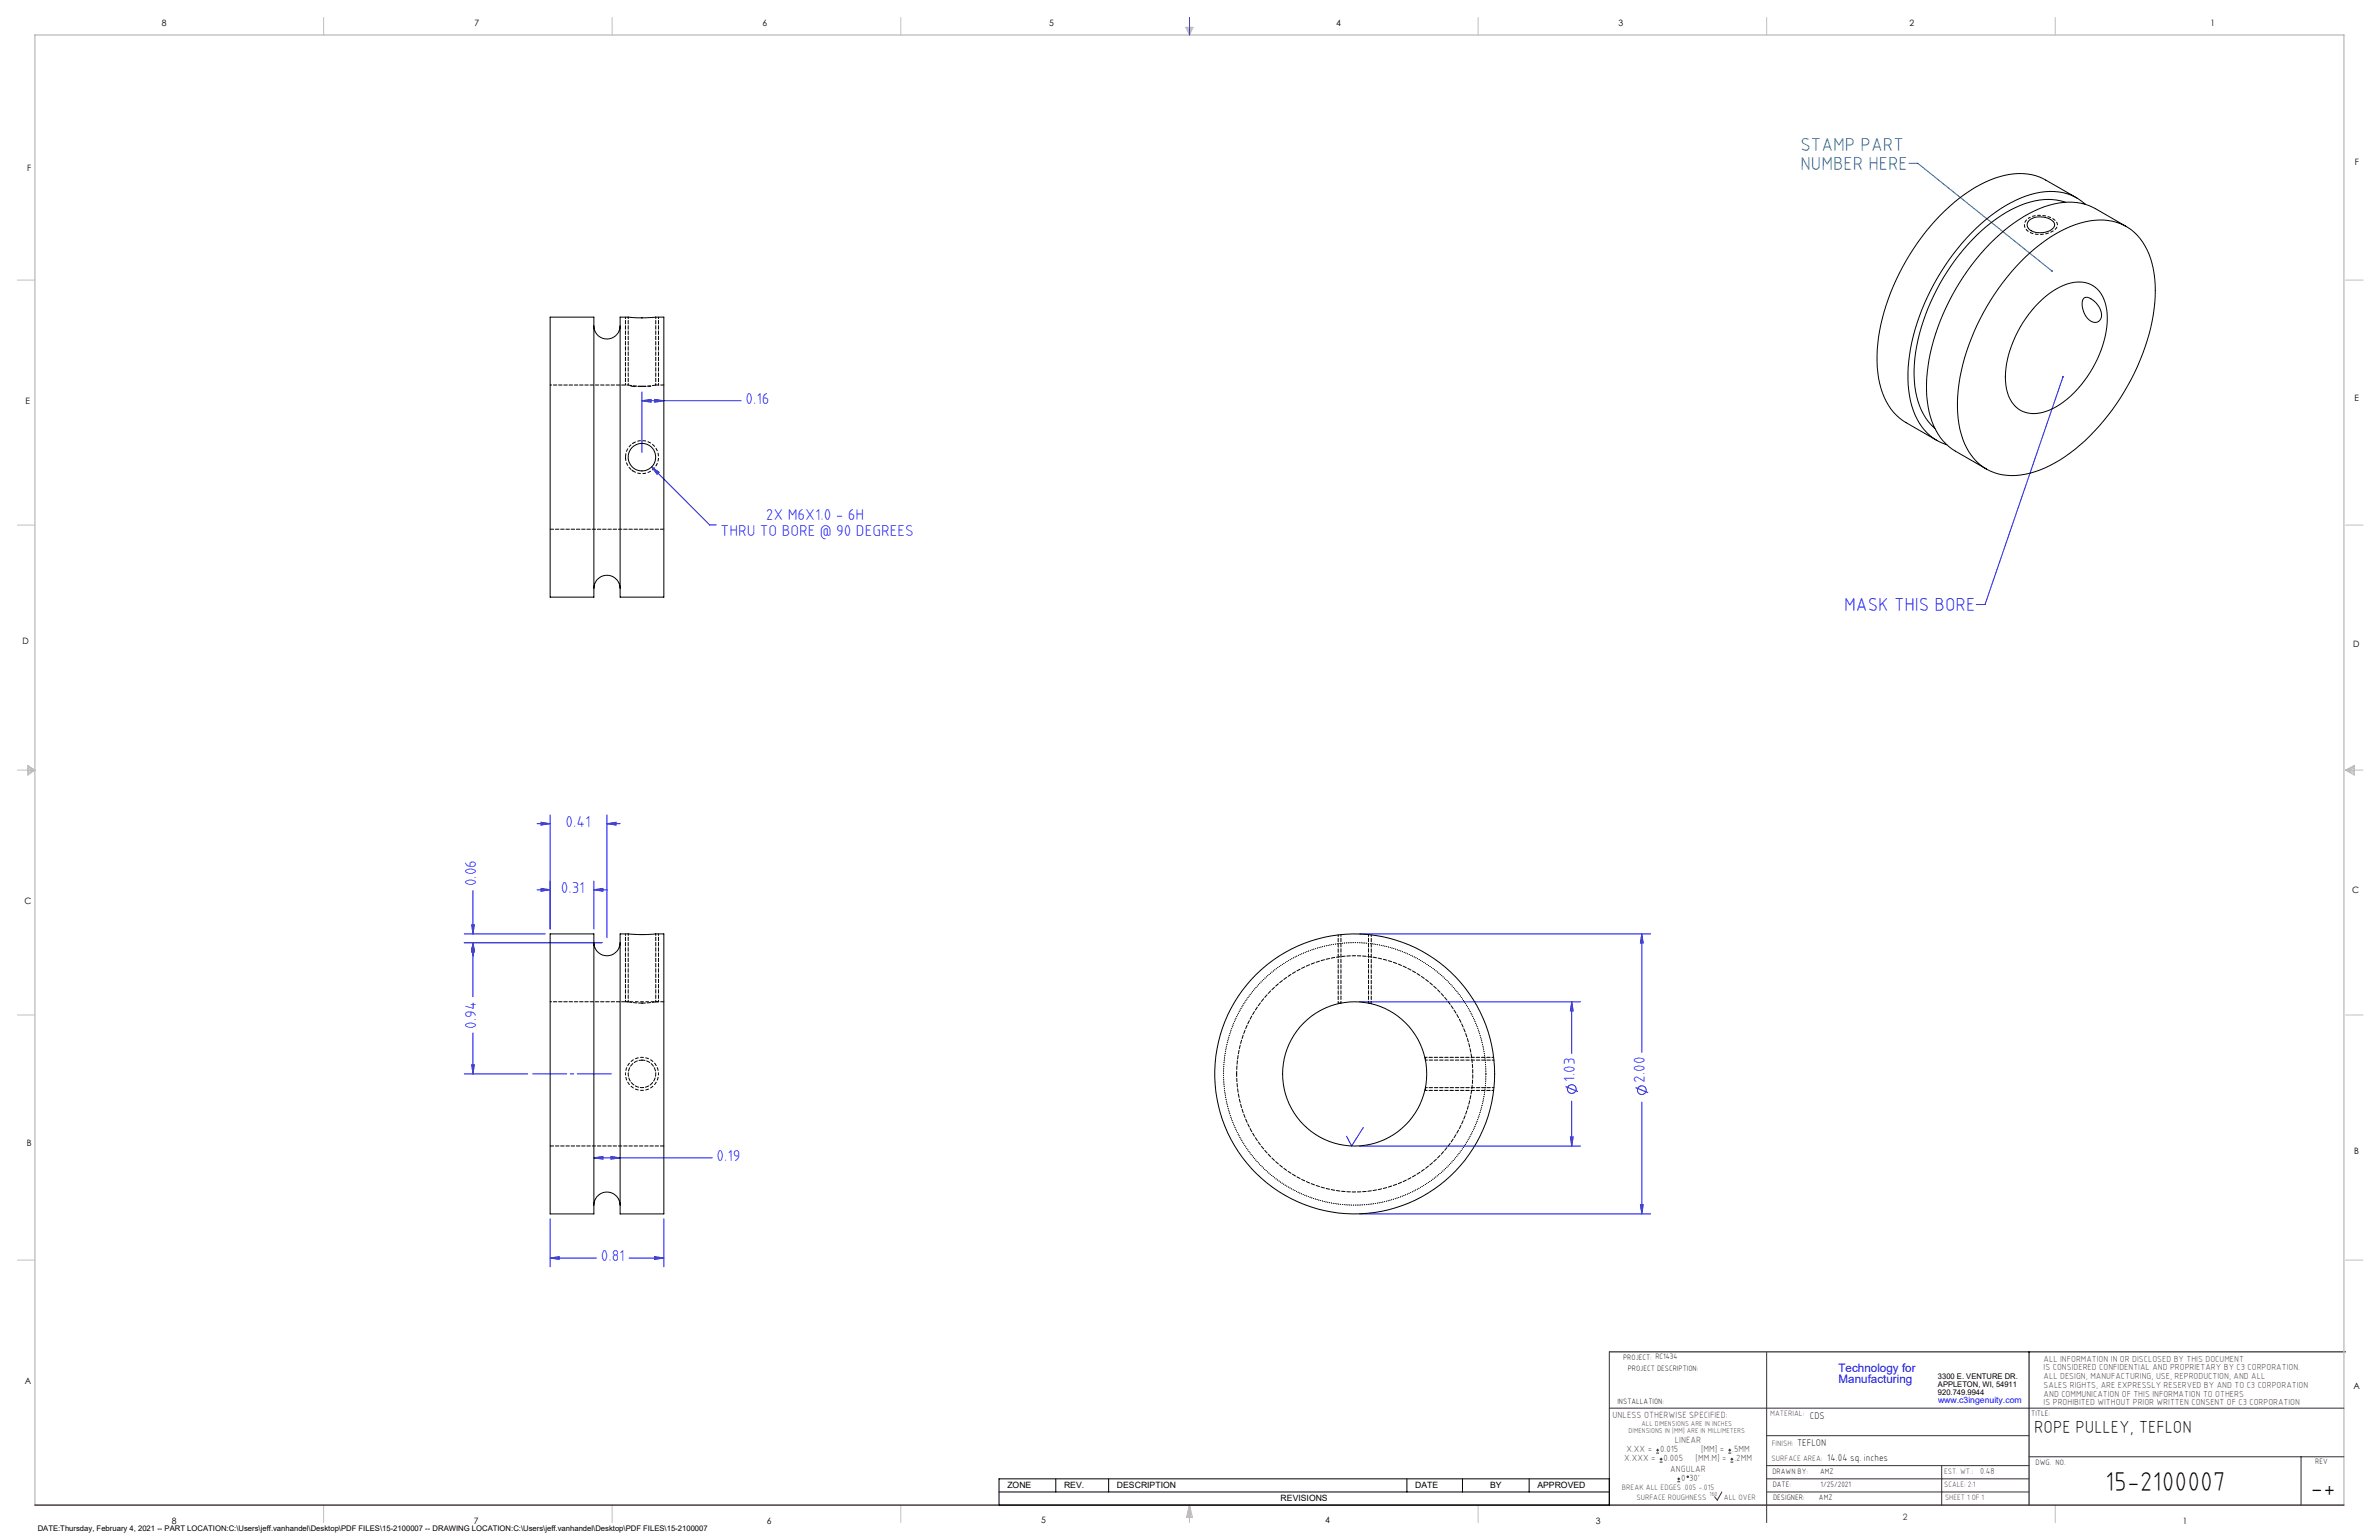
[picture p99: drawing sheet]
<svg xmlns="http://www.w3.org/2000/svg" width="864mm" height="559mm" viewBox="0 0 864 559" stroke-linecap="round" stroke-linejoin="round" font-family="sans-serif">
<defs><g id="words">
<g font-size="9.9">
<text x="764.2" y="541.1">15-2100007</text>
<text x="838.7" y="543.2">-+</text>
</g>
<g font-size="6.8" fill="#008080">
<text x="653.6" y="54.8">STAMP PART</text>
<text x="653.6" y="61.6">NUMBER HERE</text>
</g>
<text font-size="6.8" fill="#00f" x="669.5" y="221.6">MASK THIS BORE</text>
<text font-size="6.3" x="738.4" y="519.9">ROPE PULLEY, TEFLON</text>
<g font-size="5.7" fill="#00f">
<text x="270.6" y="146.5">0.16</text>
<text x="278" y="188.7">2X M6X1.0 - 6H</text>
<text x="261.6" y="194.4">THRU TO BORE @ 90 DEGREES</text>
<text x="205.3" y="300">0.41</text>
<text x="172.8" y="321.6" transform="rotate(-90 172.8 321.6)">0.06</text>
<text x="203.6" y="324">0.31</text>
<text x="172.8" y="373.2" transform="rotate(-90 172.8 373.2)">0.94</text>
<text x="571.7" y="392.5" transform="rotate(-90 571.7 392.5)">1.03</text>
<text x="597.1" y="392.9" transform="rotate(-90 597.1 392.9)">2.00</text>
<text x="260.1" y="421.2">0.19</text>
<text x="218.1" y="457.6">0.81</text>
</g>
<g font-size="4.2" fill="#00f">
<text x="667.4" y="497.7">Technology for</text>
<text x="667.4" y="502">Manufacturing</text>
</g>
<g font-size="3.5">
<text x="657" y="514.9">CDS</text>
<text x="652.4" y="524.7">TEFLON</text>
<text x="663.3" y="530.1">14.04 sq. inches</text>
</g>
<g font-size="3.3" fill="#382c30">
<text x="585.4" y="514.4">UNLESS OTHERWISE SPECIFIED:</text>
<text x="590.4" y="526.8">X.XX =</text>
<text x="602.6" y="526.8">0.015</text>
<text x="608" y="523.6">LINEAR</text>
<text x="617.5" y="526.8">[MM] =</text>
<text x="628.8" y="526.8">.5MM</text>
<text x="589.6" y="530.1">X.XXX =</text>
<text x="603.9" y="530.1">0.005</text>
<text x="606.3" y="534">ANGULAR</text>
<text x="615.5" y="530.1">[MM.M] =</text>
<text x="629.6" y="530.1">.2MM</text>
<text x="610.3" y="537.3">0</text>
<text x="613.2" y="537.3">30'</text>
</g>
<g font-size="3.2">
<text x="58.8" y="9.6">8</text>
<text x="172.3" y="9.5">7</text>
<text x="276.8" y="9.5">6</text>
<text x="380.9" y="9.6">5</text>
<text x="485" y="9.5">4</text>
<text x="587.5" y="9.5">3</text>
<text x="693.1" y="9.5">2</text>
<text x="802.4" y="9.5">1</text>
<text x="854.9" y="59.8">F</text>
<text x="9.9" y="62">F</text>
<text x="9.3" y="146.5">E</text>
<text x="854.7" y="145.5">E</text>
<text x="8.2" y="233.6">D</text>
<text x="854.3" y="234.9">D</text>
<text x="8.9" y="328.1">C</text>
<text x="853.9" y="324.1">C</text>
<text x="9.7" y="415.8">B</text>
<text x="854.6" y="418.6">B</text>
<text x="9" y="502">A</text>
<text x="854.3" y="503.9">A</text>
<text x="62.3" y="552.9">8</text>
<text x="172" y="552.9">7</text>
<text x="278.3" y="552.9">6</text>
<text x="377.9" y="552.8">5</text>
<text x="481" y="552.8">4</text>
<text x="579.3" y="552.8">3</text>
<text x="792.4" y="552.8">1</text>
</g>
<g font-size="3.2" fill="#382c30">
<text x="741.9" y="494.1">ALL INFORMATION IN OR DISCLOSED BY THIS DOCUMENT</text>
<text x="741.9" y="497.3">IS CONSIDERED CONFIDENTIAL AND PROPRIETARY BY C3 CORPORATION.</text>
<text x="741.9" y="500.4">ALL DESIGN, MANUFACTURING, USE, REPRODUCTION, AND ALL</text>
<text x="741.9" y="503.6">SALES RIGHTS, ARE EXPRESSLY RESERVED BY AND TO C3 CORPORATION</text>
<text x="741.9" y="506.8">AND COMMUNICATION OF THIS INFORMATION TO OTHERS</text>
<text x="741.9" y="510">IS PROHIBITED WITHOUT PRIOR WRITTEN CONSENT OF C3 CORPORATION</text>
<text x="718.8" y="534.7">0.48</text>
<text x="690.7" y="551.6">2</text>
</g>
<text font-size="3.1" fill="#00f" x="703.5" y="509.2">www.c3ingenuity.com</text>
<g font-size="3.1">
<text x="365.7" y="540">ZONE</text>
<text x="386.3" y="540">REV.</text>
<text x="405.5" y="540">DESCRIPTION</text>
<text x="464.9" y="544.8">REVISIONS</text>
<text x="513.7" y="540">DATE</text>
<text x="540.9" y="540">BY</text>
<text x="558.1" y="540">APPROVED</text>
</g>
<g font-size="2.8">
<text x="589.2" y="493.3">PROJECT: RC1434</text>
<text x="590.9" y="497.3">PROJECT DESCRIPTION:</text>
<text x="703.5" y="500.5">3300 E. VENTURE DR.</text>
<text x="703.5" y="503.3">APPLETON, WI, 54911</text>
<text x="587.1" y="509.6">INSTALLATION:</text>
<text x="703.5" y="506.2">920.749.9944</text>
<text x="737.3" y="513.8">TITLE:</text>
<text x="738.9" y="531.5">DWG. NO.</text>
<text x="840.5" y="531.3">REV</text>
<text x="643.4" y="534.9">DRAWN BY:</text>
<text x="643.5" y="539.7">DATE:</text>
<text x="660.7" y="534.7">AMZ</text>
<text x="660.9" y="539.6">1/25/2021</text>
<text x="643.6" y="544.4">DESIGNER:</text>
<text x="660.3" y="544.3">AMZ</text>
<text x="13.7" y="555.5">DATE:Thursday, February 4, 2021 -- PART LOCATION:C:\Users\jeff.vanhandel\Desktop\PDF FILES\15-2100007 -- DRAWING LOCATION:C:\Users\jeff.vanhandel\Desktop\PDF FILES\15-2100007</text>
</g>
<g font-size="2.8" fill="#382c30">
<text x="642.6" y="513.8">MATERIAL:</text>
<text x="643.2" y="524.8">FINISH:</text>
<text x="643.1" y="530.1">SURFACE AREA:</text>
<text x="705.7" y="534.7">EST. WT.:</text>
<text x="705.7" y="539.7">SCALE: 2:1</text>
<text x="588.8" y="540.5">BREAK ALL EDGES .005 -.015</text>
<text x="594" y="544.2">SURFACE ROUGHNESS</text>
<text x="625.8" y="544.2">ALL OVER</text>
<text x="706.1" y="544.4">SHEET 1 OF 1</text>
</g>
<g font-size="2.5" fill="#382c30">
<text x="591.2" y="520.1">DIMENSIONS IN [MM] ARE IN MILLIMETERS</text>
<text x="595.9" y="517.3">ALL DIMENSIONS ARE IN INCHES</text>
</g>
<text font-size="2.2" fill="#382c30" x="620.6" y="542.9">160</text>
</g></defs>
<path d="M584.2 490.5h267.3M736.6 490.5v55.6M362.7 536.6h221.5v9.5h-221.5zM383.3 536.6v4.8M402.4 536.6v4.8M510.7 536.6v4.8M530.9 536.6v4.8M555.1 536.6v4.8M362.7 541.4h221.5" fill="none" stroke="#000" stroke-width=".36"/>
<g fill="none" stroke="#c0c0c0" stroke-width=".36">
<path d="M117.5 6.4v6.3M222.2 6.4v6.3M327 6.4v6.3M430.4 9.9h2.7l-1.3 2.8zM430.9 9.9l.9 2.8M431.2 9.9l.6 2.8M432.1 9.9l-.3 2.8M432.6 9.9l-.8 2.8M536.6 6.4v6.3M641.3 6.4v6.3M746.1 6.4v6.3M6.3 101.6h6.4"/>
<path d="M851.5 101.6h6.3M6.3 190.5h6.4M851.5 190.5h6.3M6.3 279.4h6.4M10.1 277.7l2.6 1.7-2.6 1.9zM10.1 278.2l2.6 1.2M10.1 278.8l2.6 .6M12.7 279.4l-2.6 1.2M12.7 279.4l-2.6 .5M851.5 279.4h6.3M851.5 279.4l3.1 .5M851.5 279.4l3.1 1.2"/>
<path d="M851.5 279.4l3.1-1.7v3.6zM854.6 278.8l-3.1 .6M854.6 278.2l-3.1 1.2M6.3 368.3h6.4M851.5 368.3h6.3M6.3 457.2h6.4M851.5 457.2h6.3M117.5 546.1v6.4M222.2 546.1v6.4M327 546.1v6.4M431.8 546.1v6.4M431.8 546.1l1.1 4.5h-2.2z"/>
<path d="M431.8 546.1l.6 4.5M431.8 546.1l-.9 4.5M431.8 546.1l-.4 4.5M431.8 546.1l.3 4.5M536.6 546.1v6.4M746.1 546.1v6.4"/>
</g>
<path d="M12.7 546.1v-533.4h838.2v533.4" fill="none" stroke="#c0c0c0" stroke-width=".5"/>
<g fill="none" stroke="#00f" stroke-width=".36">
<path d="M431.8 6.4v6.3M748.9 136.8l-28.3 82.6h-3.2M233 145.4l3.3-.5v1zM233 142.2v21.9M233 145.4h36M237.7 144.9l3.3 .5-3.3 .5zM236.6 169.4l2.7 2-.8 .7zM236.6 169.4l21 21.1h2.4M194.9 298.9h4.8M196.4 298.4l3.3 .5-3.3 .5zM199.7 295.7v41.4M220.3 298.9l3.3-.5v1z"/>
<path d="M220.3 295.7v44.6M220.3 298.9h4.8M215.6 319.7v17.4M168.5 338.9h29.4M171.2 335.6h1l-.5 3.3zM171.7 323.2v15.7M194.9 322.9h4.8M196.4 322.4l3.3 .5-3.3 .5zM215.6 322.9l3.3-.5v1zM215.6 322.9h4.7M493.5 338.9h105.7M596 338.9v42.9"/>
<path d="M596 338.9l.5 3.3h-1zM168.5 342.1h50M171.7 342.1v19.6M171.7 342.1l.5 3.3h-1zM171.7 374.8v14.9M493.5 363.5h80.2M570.5 363.5v18.8M570.5 363.5l.6 3.3h-1zM168.5 389.7h23.1M171.2 386.4h1l-.5 3.3zM568.3 394.3l4.5 1.8M570.5 399.5v16.4"/>
<path d="M593.7 394.7l4.6 1.8M596 399.9v40.6M221.8 419.6l3.3 .5-3.3 .5zM493.5 415.9h80.2M494.9 409.2l-4.3 6.6-1.8-3.5M570.1 412.5h1l-.6 3.4zM215.6 420.1l3.3-.5v1zM215.6 420.1h43M595.5 437.2h1l-.5 3.3zM199.7 456.5l3.3-.5v1zM199.7 442.2v17.5M199.7 456.5h16.8"/>
<path d="M228.4 456.5h12.6M237.7 456l3.3 .5-3.3 .5zM241 442.2v17.5M493.5 440.5h105.7"/>
<circle cx="570.6" cy="395.2" r="1.58"/>
<circle cx="596" cy="395.6" r="1.59"/>
</g>
<path d="M584.2 490.5v55.6M641.3 490.7v61.8M584.2 511h266.7M641.3 520.9h95.3M641.3 531.8h95.3M641.3 536.6h95.3M704.8 531.8v14.3M736.6 528.6h114.3M835.3 528.6v17.5M625.1 541.4l-1.7 2.9-1-1.2M641.3 541.4h95.3" fill="none" stroke="#382c30" stroke-width=".36"/>
<path d="M12.7 546.1h838.2" fill="none" stroke="#382c30" stroke-width=".5"/>
<path d="M736.6 79a2.87 2.87 0 0 0-1.7 2.9 2.87 2.87 0 0 0 2.2 2.6 9 9 0 0 0 9.3-1.7 2.26 2.26 0 0 0-1.3-3.5 9.5 9.5 0 0 0-8.5-.3" fill="none" stroke="#000" stroke-width=".36" stroke-dasharray="1.3 .6" stroke-dashoffset=".8" stroke-linecap="butt"/>
<path d="M227 165.9a6 6 0 0 0 8.6 5.4 6 6 0 0 0 1.2-10.1 6 6 0 0 0-9.6 3.3l-.2 1.4" fill="none" stroke="#000" stroke-width=".36" stroke-dasharray="1.3 .6" stroke-dashoffset="-.1" stroke-linecap="butt"/>
<path d="M236.4 140.2h-6.7" fill="none" stroke="#000" stroke-width=".36" stroke-dasharray="1.3 .6" stroke-dashoffset=".2" stroke-linecap="butt"/>
<path d="M239 363.5h-12" fill="none" stroke="#000" stroke-width=".36" stroke-dasharray="1.3 .6" stroke-dashoffset=".3" stroke-linecap="butt"/>
<path d="M227 389.7a6 6 0 0 0 6 6 6 6 0 0 0 6-6M239 389.7a6 6 0 0 0-6-6 6 6 0 0 0-6 6" fill="none" stroke="#000" stroke-width=".36" stroke-dasharray="1.3 .6" stroke-dashoffset=".7" stroke-linecap="butt"/>
<path d="M497.7 364h-.9M517.5 395.6v-.9" fill="none" stroke="#000" stroke-width=".36" stroke-dasharray="1.3 .6" stroke-dashoffset=".5" stroke-linecap="butt"/>
<path d="M486.3 364h-.5M517.5 384.2v-.5" fill="none" stroke="#000" stroke-width=".36" stroke-dasharray="1.3 .6" stroke-linecap="butt"/>
<g fill="none" stroke="#000" stroke-width=".36" stroke-dasharray="1.3 .6">
<path d="M239 139.7h.1M227.1 166.3v-.5M229.6 161l.1-.1M229.7 170.9l-.3-.3M485.8 364l.1 .2M485.9 364.2h.1M486.8 364h-.5M497.6 364.2h.1M497.7 364.2l.1-.2M497.8 364h-.1M517.3 395.5h.1M517.3 383.8h.1"/>
<path d="M517.3 395.5l.2 .2M517.5 383.7l-.2 .1M517.5 395.7v-.1M517.5 384.7v-.5"/>
</g>
<path d="M227 115.1v24.6M239 139.7v-24.6M227 338.9v24.6M239 363.5v-24.6" fill="none" stroke="#000" stroke-width=".36" stroke-dasharray="1.3 .6" stroke-dashoffset=".7"/>
<path d="M229.7 140.2l-.8-.1" fill="none" stroke="#000" stroke-width=".36" stroke-dasharray="1.3 .6" stroke-dashoffset=".4"/>
<path d="M485.8 339.2v24.8M497.8 364v-24.8M517.5 395.7h24.7M542.2 383.7h-24.7" fill="none" stroke="#000" stroke-width=".36" stroke-dasharray="1.3 .6" stroke-dashoffset=".6"/>
<path d="M693 59.3h3.2l48.7 39.1" fill="none" stroke="#008080" stroke-width=".36"/>
<path d="M193.4 389.7h28.5" fill="none" stroke="#00f" stroke-width=".36" stroke-dasharray="15.2 1.3 1.3 1.3" stroke-dashoffset="2.9"/>
<path d="M744.6 98.2l.5-.1 .1 .5-.3-.2 .3 .2h-.5z" fill="#008080"/>
<g fill="#00f">
<path d="M748.6 136.6l.4-.1-.1 .3 .1-.3a.34 .34 0 0 1 .2 .4 .34 .34 0 0 1-.5 .2 .34 .34 0 0 1-.1-.5z"/>
<path d="M215.6 322.9l3.3-.5v1zM196.4 322.4l3.3 .5-3.3 .5zM237.7 144.9l3.3 .5-3.3 .5zM233 145.4l3.3-.5v1z"/>
<path d="M196.4 298.4l3.3 .5-3.3 .5zM220.3 298.9l3.3-.5v1zM199.7 456.5l3.3-.5v1zM237.7 456l3.3 .5-3.3 .5zM215.6 420.1l3.3-.5v1zM221.8 419.6l3.3 .5-3.3 .5zM236.6 169.4l1.9 2.7 .8-.7z"/>
<path d="M171.7 342.1l.5 3.3h-1zM171.2 335.6h1l-.5 3.3zM171.2 386.4h1l-.5 3.3zM171.7 342.1l.5 3.3h-1z"/>
<path d="M596 338.9l.5 3.3h-1zM595.5 437.2h1l-.5 3.3zM570.5 363.5l.6 3.3h-1zM570.1 412.5h1l-.6 3.4z"/>
</g>
<g fill="none" stroke="#000" stroke-width=".36">
<path d="M736.6 79.9a6.9 6.9 0 0 1 9.1 1.1 2.79 2.79 0 0 1-2.7 3.1 6.1 6.1 0 0 1-6.9-1.7 2.03 2.03 0 0 1 .5-2.5zM749.8 73.4a23.7 23.7 0 0 0-18.2 1.9 67.5 67.5 0 0 0-28.5 29.8 62.9 62.9 0 0 0-8 35.1 23.4 23.4 0 0 0 7.3 15.3M753.9 71.8l-11.2-6.4a21.8 21.8 0 0 0-18.6-.7 62.3 62.3 0 0 0-27.9 23.2 77.6 77.6 0 0 0-14.8 41.1 29.1 29.1 0 0 0 7 21.7l3.5 2.7 11.2 6.4M757.1 74.2a19.8 19.8 0 0 0-20-3.6 58.5 58.5 0 0 0-28.1 21.7 78.5 78.5 0 0 0-16.4 43.2 29.1 29.1 0 0 0 7.1 21.7 17.1 17.1 0 0 0 7 4.2M735.2 93.3a47.1 47.1 0 0 1 23.4-13.1 18.7 18.7 0 0 1 22.1 13.7 50.6 50.6 0 0 1-1.3 29.7 82 82 0 0 1-29.7 42.1 33.6 33.6 0 0 1-21.2 6.8 18.3 18.3 0 0 1-16-13.2 49.2 49.2 0 0 1 .6-29.4 85.5 85.5 0 0 1 22.1-36.6zM771.9 82.2l-11.2-6.5a22.6 22.6 0 0 0-20.4 0 66.9 66.9 0 0 0-29 26.9 72.3 72.3 0 0 0-11.9 41 25.1 25.1 0 0 0 9.3 19.4l12.4 7.2M199.7 115.1h15.9v101.6h-15.9zM215.6 118.3a4.8 4.8 0 0 0 4.7 4.7 4.8 4.8 0 0 0 4.8-4.7M225.1 115.1l6.3 .2 9.6-.2v101.6h-15.9zM740 109.9a21.6 21.6 0 0 1 15.3-7.6 9.9 9.9 0 0 1 9.2 8.9 34.5 34.5 0 0 1-5.9 24.2 31.5 31.5 0 0 1-17.3 14.3 10 10 0 0 1-12.9-8.5 35.6 35.6 0 0 1 7-25.7zM756.4 108.3l.3-.3a5.3 5.3 0 0 1 5.1 3.1 4 4 0 0 1-.1 5.6 4.2 4.2 0 0 1-5.2-3.3 5.4 5.4 0 0 1-.1-5.1zM215.6 213.5a4.8 4.8 0 0 1 4.7-4.8 4.8 4.8 0 0 1 4.8 4.8"/>
<path d="M199.7 338.9h15.9v101.6h-15.9zM225.1 338.9l7.1 .2 8.8-.2v101.6h-15.9zM215.6 342.1a4.8 4.8 0 0 0 4.7 4.7 4.8 4.8 0 0 0 4.8-4.7M215.6 437.3a4.8 4.8 0 0 1 4.7-4.8 4.8 4.8 0 0 1 4.8 4.8"/>
<circle cx="233" cy="165.9" r="5"/>
<circle cx="491.8" cy="389.7" r="26.2"/>
<circle cx="491.8" cy="389.7" r="50.8"/>
</g>
<path d="M232.8 115.3h.4M228.1 139.7l4.9 .5M233 140.2l5-.5M233.4 140.2h-.4M199.7 192h41.3M232.8 339.1h.4M228.1 363.5l4.9 .5M233 364l5-.5M233.4 364h-.4M199.7 415.8h41.3" fill="none" stroke="#000" stroke-width=".36" stroke-dasharray="1.3 .6"/>
<path d="M233 384.7a5 5 0 0 1 4.6 7.1 5 5 0 0 1-8.4 1 5 5 0 0 1 2.6-8l1.2-.1" fill="none" stroke="#000" stroke-width=".36" stroke-dasharray="1.3 .6" stroke-dashoffset=".2"/>
<path d="M228.1 139.7h-28.4M228.1 363.5h-28.4" fill="none" stroke="#000" stroke-width=".36" stroke-dasharray="1.3 .6" stroke-dashoffset=".8"/>
<path d="M241 139.7h-3M241 363.5h-3" fill="none" stroke="#000" stroke-width=".36" stroke-dasharray="1.3 .6" stroke-dashoffset=".1"/>
<path d="M228 115.1v24.6M238 139.7v-24.6M228 338.9v24.6M238 363.5v-24.6" fill="none" stroke="#000" stroke-width=".36" stroke-dasharray="1.3 .6" stroke-dashoffset=".7"/>
<path d="M486.8 339.1v24.9M496.8 364v-24.9M517.5 394.7h24.8M542.3 384.7h-24.8" fill="none" stroke="#000" stroke-width=".36" stroke-dasharray="1.3 .6" stroke-dashoffset=".6"/>
<path d="M448.9 389.7a42.9 42.9 0 0 1 63.6-37.6 42.9 42.9 0 0 1 2.1 73.9 42.9 42.9 0 0 1-65.6-34l-.1-2.3" fill="none" stroke="#000" stroke-width=".36" stroke-dasharray="1.3 .6" stroke-dashoffset=".3"/>
<path d="M539.4 389.7a47.6 47.6 0 0 0-70.7-41.7 47.6 47.6 0 0 0-2.2 82 47.6 47.6 0 0 0 72.8-37.8l.1-2.5" fill="none" stroke="#000" stroke-width=".36" stroke-dasharray="0 .6" stroke-dashoffset="-.1"/>
<g fill="none" stroke="#382c30" stroke-width=".36">
<path d="M601.2 527.3h1.1M601.2 526.2h1.1M601.7 525.7v1M602.5 530.5h1M602.5 529.5h1M603 529v1M608.9 537.7h1M608.9 536.6h1M609.4 536.1v1.1M627.4 527.3h1M627.4 526.2h1M627.9 525.7v1"/>
<path d="M628.2 530.5h1M628.2 529.5h1M628.7 529v1"/>
<circle cx="612.7" cy="535.9" r=".27"/>
</g>
<use href="#words"/>
</svg>
